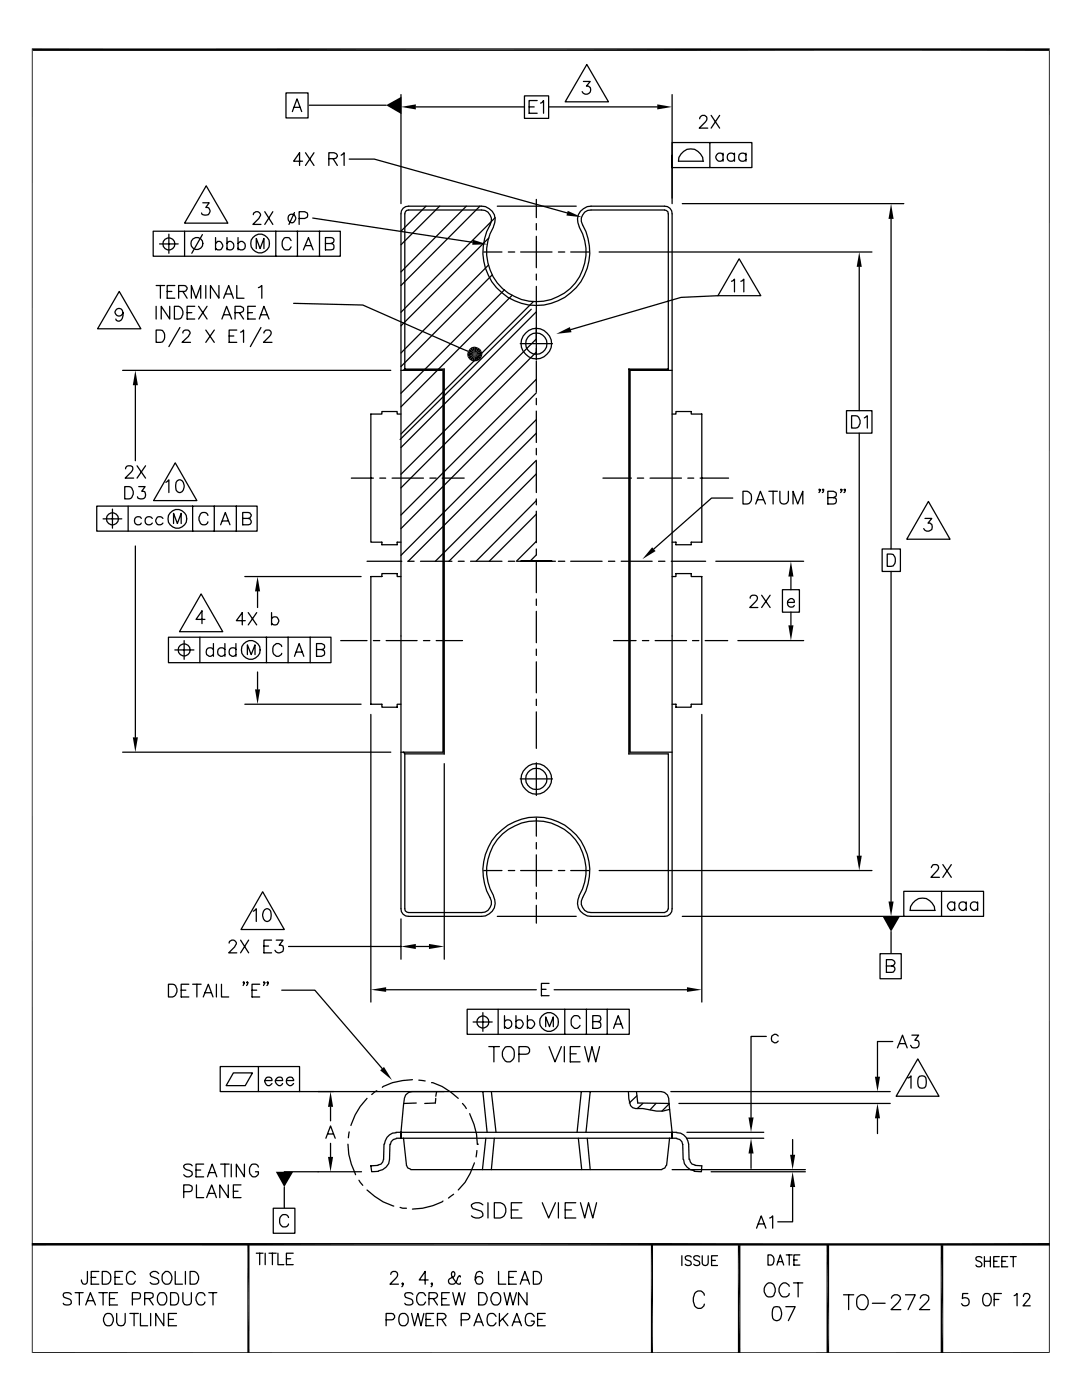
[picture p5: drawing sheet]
<svg xmlns="http://www.w3.org/2000/svg" width="216mm" height="279mm" viewBox="0 0 216 279" stroke-linecap="round" stroke-linejoin="round" font-family="sans-serif">
<g fill="none" stroke="#000" stroke-width=".25">
<path d="M57.1 18.5h4.4v5h-4.4zM80 18.9v21.7M104.6 19.1h4.9v4.5h-4.9zM116.4 16.3h1.4l-.8 .9a.83 .83 0 0 1 .9 .9 .83 .83 0 0 1-1.1 .7l-.6-.5M117.1 12.9l4.3 7.4h-8.6zM134.1 18.9v21.7M41.1 37.1l4.4 7.4h-8.7zM58.3 22.3l1-2.6 .9 2.6M58.7 21.4h1.2M60.4 32.2h-1.8l1.2-1.7v2.5M61 30.5l1.7 2.5M61.7 21h15.3"/>
<path d="M62.7 30.5l-1.7 2.5M65.6 31.7h1a.72 .72 0 0 0 .7-.7l-.2-.4-.5-.1h-1v2.5M66.5 31.7l.8 1.3M68.1 31l.6-.5v2.5M69.7 31.8h5l38.5 10.7M83 21.3h21.6M105.6 21.3h1M107 39.8v3.6M107.2 20.1h-1.6v2.5h1.6M107.9 20.6l.2-.1 .4-.4v2.5M109.5 21.3h21.6M134.1 28.4h15.9v5h-15.9z"/>
<path d="M139.6 23.7v-.2a.87 .87 0 0 1 1-.5 .77 .77 0 0 1 .1 1.4l-1.2 1.2h1.7M140.3 32.2a2.46 2.46 0 0 0-2.5-2.5 2.46 2.46 0 0 0-2.4 2.5h5M141.6 28.4v5M141.9 23l1.7 2.6M143.6 23l-1.7 2.6M144.3 30.9a.8 .8 0 0 0-1.2-.1 .8 .8 0 0 0 0 1.2 .8 .8 0 0 0 1.2-.2M144.3 30.6v1.6M146.6 30.9a.8 .8 0 0 0-1.2-.1 .8 .8 0 0 0 0 1.2 .8 .8 0 0 0 1.2-.2M146.6 30.6v1.6M148.8 30.9a.8 .8 0 0 0-1.1-.1 .8 .8 0 0 0 0 1.2 .8 .8 0 0 0 1.1-.2M148.8 30.6v1.6M23.8 58.2l4.3 7.4h-8.6z"/>
<path d="M30.6 46.1h37.3v5h-37.3zM31.2 57h1.7M31.8 48.7h3.8M32 57v2.5M33.4 58.2h.9M33.7 46.7v3.8M34.9 57h-1.5v2.5h1.5M35.6 58.2h1.1a.59 .59 0 0 0 .6-.6 .59 .59 0 0 0-.6-.6h-1.1v2.5M36.5 58.2l.8 1.3M36.8 46.1v5M38.2 59.5v-2.5l.9 2.5 .9-2.5v2.5M40.4 46.8l-2.1 3.7"/>
<path d="M40.5 40.5h1.2l-.6 .9 .6 .1 .2 .5a.91 .91 0 0 1-.6 .9 .91 .91 0 0 1-1.1-.4M41.1 57v2.5M43 48.6l.4-.4a.83 .83 0 0 1 1 1 .83 .83 0 0 1-1.4 .3M43 47.4v2.5M43.7 57v2.5l-1.7-2.5v2.5M44.6 59.5l1-2.5 1 2.5M45 58.7h1.2M45.3 48.6a.74 .74 0 0 1 1-.4 .74 .74 0 0 1 .4 1 .73 .73 0 0 1-.6 .7 .73 .73 0 0 1-.8-.4M45.3 47.4v2.5M47.2 57v2.5h1.5M47.5 48.6a.82 .82 0 0 1 1.4 .2 .82 .82 0 0 1-.9 1.1l-.5-.4M47.5 47.4v2.5"/>
<path d="M50.5 42.8a.72 .72 0 0 1 .8-.6 .72 .72 0 0 1 .7 .8l-.4 .6-1.1 1.2h1.6M51.1 49.6v-2l.8 2 .8-2v2M51.6 57.4l.6-.4v2.5M52.8 42.2l1.6 2.6M54.4 42.2l-1.6 2.6M55 46.1v5M57.6 43.1a.81 .81 0 0 1 1.1-.2 .81 .81 0 0 1 .2 1.1 .81 .81 0 0 1-1.1 .3 .99 .99 0 0 1-.2-1.2zM58.1 48l-.4-.5-.7-.1a1.42 1.42 0 0 0 0 2.5l.7-.1 .4-.5M58.8 42.4l-1.1 2.4M59.4 46.1v5M59.7 43.6h1.1l.5-.3v-.8l-.5-.3h-1.1v2.6M60.5 49.9l1.1-2.5 .9 2.5"/>
<path d="M61 49h1.1M62.4 43.5l31.8 4.8M63.8 46.1v5M64.9 48.6h1.1l.5-.3a.59 .59 0 0 0 .1-.6 .59 .59 0 0 0-.6-.3h-1.1v2.5h1.1l.5-.2a.74 .74 0 0 0-.1-1l-.4-.1M85 41.1l-5 5M87.7 41.1l-7.7 7.8M93 41.1l-13 13.2M95.8 41.1l-15.8 15.9M96.5 50.3h3.7M97.5 52.9l-17.5 17.5M97.5 47.5l-17.5 17.5M98.2 54.9l-18.2 18.3"/>
<path d="M98.5 45.3a9.9 9.9 0 0 0 8.5 14.9 9.9 9.9 0 0 0 8.6-14.9M98.5 45.2a2.71 2.71 0 0 0-2.4-4.1h-14.6a1.45 1.45 0 0 0-1.5 1.6v138.7a1.45 1.45 0 0 0 1.5 1.5h14.6a2.73 2.73 0 0 0 2.4-4.1M98.8 43.4l-18.8 18.9M99.2 41.1h15.8M100.7 57.8l-20.7 20.7M101.4 50.3h1.3M102.2 58.9l-22.2 22.3M103.9 50.3h6.3M107 44.6v1.3M107 47.2v6.2M107 54.7v1.2M107 57.2v3.6"/>
<path d="M111.4 50.3h1.3M113.9 50.3h3.6M115.6 45.2a2.71 2.71 0 0 1 2.3-4.1h14.7a1.45 1.45 0 0 1 1.5 1.6v138.7a1.45 1.45 0 0 1-1.5 1.5h-14.7a2.73 2.73 0 0 1-2.3-4.1M119.5 50.3h54.5M136.1 40.6h44.2M143.3 59l-7.4 .4-22 6.4M146 56.1l.6-.4v2.6M147.5 51.6l4.3 7.4h-8.5zM147.8 56.1l.6-.4v2.6M171.4 53.3v28.7M177.8 43.7v65.9M24.5 73.9h53.5"/>
<path d="M24.6 62.4a.78 .78 0 0 1-1 .7 .78 .78 0 0 1-.6-1 .78 .78 0 0 1 1.1-.5 1.57 1.57 0 0 1-.3 2.5l-.6-.2-.1-.2M27 76.9v15M31.2 65.9h.8a1.19 1.19 0 0 1 .9 1.5l-.5 .8-1.2 .1zM31.2 61.1v2.6M33.9 61.1v2.6l-1.7-2.6v2.6M34.8 61.1h.8a1.36 1.36 0 0 1 .9 1.3 1.36 1.36 0 0 1-.9 1.3h-.8zM35.9 65.4l-2.2 3.8M36.5 66.5a.55 .55 0 0 1 .5-.6l.7 .1a.52 .52 0 0 1 .1 .8l-.2 .3-1.3 1.2h1.7M37.3 62.4h1M38.9 61.1h-1.6v2.6h1.6M39.6 61.1l1.7 2.6M41.1 65.9l1.7 2.4"/>
<path d="M41.3 61.1l-1.7 2.6M42.8 65.9l-1.7 2.4M44.3 63.7l.9-2.6 1 2.6M44.6 62.8h1.2M45.7 67.1h1M46.9 62.4h1.1l.5-.3v-.7l-.5-.3h-1.1v2.6M47.2 65.9h-1.5v2.4h1.5M47.8 62.4l.8 1.3M48 66.3l.6-.4v2.4M49.4 62.4h1M51 61.1h-1.6v2.6h1.6M51.7 63.7l1-2.6 1 2.6"/>
<path d="M52.1 62.8h1.2M52.1 65.4l-2.1 3.8M52.7 66.5l.2-.5 .8-.1a.62 .62 0 0 1 .3 .9l-1.4 1.5h1.7M58.6 60.5l13.8 .4 21 9.2M80 73.9h8.4v76.2h-8.4M80.5 73.9l.3-.2h7.8v76.8h-7.8l-.3-.4M80.8 73.7l.1-31.4 .2-.3 .4-.1h14.6a1.99 1.99 0 0 1 1.7 3 10.7 10.7 0 0 0 9.2 16.1 10.7 10.7 0 0 0 9.2-16.1 1.99 1.99 0 0 1 1.7-3h14.7l.7 .3v31.5h-7.8M103.8 68.6h6.4M106 61.7l-26.2 26M106.4 60.2l-26.4 26.4M107 61v10.8M107 72.1v6.1"/>
<path d="M107 79.5v1.3M107 67.6l-27 27.1M107 75.7l-27 27.1M107 62.2l-27 27.1M107 70.3l-27 27.1M107 78.4l-27 27.1M125.5 73.7v76.8h7.8v30.9l-.2 .5-.5 .2h-14.7a1.99 1.99 0 0 1-1.7-2.9 10.7 10.7 0 0 0-9.2-16.1 10.7 10.7 0 0 0-9.2 16.1 1.99 1.99 0 0 1-1.7 2.9h-14.6l-.6-.3-.1-31.3M125.5 73.7l.2 .2M125.7 73.9h8.4M125.7 73.9v76.2h8.4M24.9 97.1h.8a1.3 1.3 0 0 1 .9 1.2 1.3 1.3 0 0 1-.9 1.3h-.8zM25.1 93.6l.1-.5a.97 .97 0 0 1 1.2 0 .89 .89 0 0 1-.2 1.1l-1.2 1.2h1.7"/>
<path d="M27.3 93l1.7 2.4M27.7 97.1h1.3l-.7 .9h.3a.86 .86 0 0 1 .3 1.3 .86 .86 0 0 1-1.2 .2l-.3-.4M29 93l-1.7 2.4M33.1 96.3l.6-.5v2.5M35 92.4l4.3 7.5h-8.7zM35.4 95.9a.74 .74 0 0 1 1.2 .4 1.28 1.28 0 0 1-.9 2 1.14 1.14 0 0 1-.6-1.4v-.6zM70.1 95.4h4.4M75.8 95.4h1.2M78.2 95.4h6.3M80 82.6h-.8v-.5h-3v.5h-2.2v25.6h2.2v.5h3v-.5h.8M85.8 95.4h1.2M88.2 95.4h4.4"/>
<path d="M107 82v6.3M107 89.5v1.3M107 92v6.3M107 99.6v1.2M107 83.7l-27 27.1M107 91.9l-20.1 20.1M107 99.9l-12 12.1M107 86.4l-25.6 25.6M107 94.6l-17.4 17.4M120.3 95.4h5.7M127.2 95.4h1.2M129.7 95.4h6.3"/>
<path d="M134.1 82.6h.8v-.5h3v.5h2.1v25.6h-2.1v.5h-3v-.5h-.8M137.2 95.4h1.2M139.7 95.4h5.7M146.2 99.4h-4.2l-11.5 10.2M148.3 98h.8a1.35 1.35 0 0 1 .9 1.3 1.35 1.35 0 0 1-.9 1.3h-.8zM151.1 99.7h1.2M153.4 98h1.7M154.3 98v2.6M155.6 98v1.9a.86 .86 0 0 0 .9 .7 .86 .86 0 0 0 .8-.7v-1.9M163.7 97.7l-.2 .2-.1-.2h.3v.3l-.3 .3M164.3 97.7v.2l-.2-.2 .2-.1a.45 .45 0 0 1-.2 .7M165.2 99.3h1.1l.5-.2v-.8l-.5-.3h-1.1v2.6h1.1a.64 .64 0 0 0 .6-.7 .64 .64 0 0 0-.6-.6"/>
<path d="M168 97.7l-.2 .2-.1-.2h.3v.3l-.3 .3M168.7 97.7l-.1 .2-.2-.2 .2-.1a.45 .45 0 0 1-.2 .7M168.9 82h5.1v4.4h-5.1zM169.9 83h.9a1.3 1.3 0 0 1 .9 1.2 1.3 1.3 0 0 1-.9 1.2h-.9zM171.4 86.4v84.4M172.5 83.4l.6-.4v2.4M19.3 101h32v5h-32zM20.6 103.5h3.7M22.4 101.6v3.8M25.6 101v5M27 109v38.2M28.2 103.5a.76 .76 0 0 0-1.1-.1 .76 .76 0 0 0 0 1.1 .76 .76 0 0 0 1.1-.1"/>
<path d="M30.4 103.5a.8 .8 0 0 0-1.2-.2 .8 .8 0 0 0 0 1.2 .8 .8 0 0 0 1.2-.1M32.5 103.5a.8 .8 0 0 0-1.2-.2 .8 .8 0 0 0 0 1.2 .8 .8 0 0 0 1.2-.1M34.6 104.5v-2.1l.8 2.1 .8-2.1v2.1M38.4 101v5M40.1 118.5l4.3 7.6h-8.6zM41.5 102.9a.83 .83 0 0 0-.8-.7 .83 .83 0 0 0-.8 .7 1.13 1.13 0 0 0-.1 1.3 1.13 1.13 0 0 0 1.3 .4l.4-.5M42.8 101v5M44 104.7l1-2.4 .9 2.4M44.4 104h1.2M47.2 101v5M48.4 103.5h1.1a.59 .59 0 0 0 .6-.6 .59 .59 0 0 0-.6-.6h-1.1v2.4h1.1a.64 .64 0 0 0 .7-.6 .64 .64 0 0 0-.7-.6M48.9 115.1h23.2"/>
<path d="M51.4 118v3.2M73.2 112h7M80 115.1h-.8v-.6h-3v.6h-2.2v25.4h2.2v.6h3v-.6h.8M81.4 112h1.2M83.9 112h6.3M91.4 112h1.2M93.9 112h6.3M101.4 112h1.3M103.2 112h7.6M107 102v6.3M107 109.6v1.1l-1.3 1.3M107 112v6.3"/>
<path d="M107 119.5v1.3M107 108l-4 4M107 102.6l-9.4 9.4M111.4 112h1.3M113.9 112h6.2M121.4 112h1.3M124 112h6.1M131.4 112h1.3M133.9 112h6.9M134.1 115.1h.8v-.6h3v.6h2.1v25.4h-2.1v.6h-3v-.6h-.8M142.8 112h17.6M149.7 119.4a.55 .55 0 0 1 .5-.6h.4a.6 .6 0 0 1 .4 .9l-1.4 1.5h1.6"/>
<path d="M150.8 100.6l.9-2.6 1 2.6M152 118.8l1.7 2.4M153.7 118.8l-1.7 2.4M156.1 117.7h3.4v4.5h-3.4zM157.8 115.1v2.6M158.2 100.6v-2.6l1 2.6 1-2.6v2.6M176 109.6h3.7v4.4h-3.7zM177 110.6h.8a1.19 1.19 0 0 1 .8 1.5l-.4 .8-1.2 .1zM177.8 114v65.9M184.6 103.5h1.3l-.7 .9a.81 .81 0 0 1 .8 .7 .81 .81 0 0 1-.7 .9 .87 .87 0 0 1-1-.5M185.3 100.1l4.3 7.5h-8.7zM33.6 127.2h32.4v5h-32.4z"/>
<path d="M34.9 129.7h3.8M36.7 127.8v3.8M39.9 127.2v5M40.9 123.6h-1.8l1.2-1.7v2.6M42.6 129.6a.85 .85 0 0 0-1.2-.2 .85 .85 0 0 0-.2 1.2l.5 .4h.4l.5-.4M42.6 128.4v2.6M44.9 129.6a.85 .85 0 0 0-1.2-.2 .85 .85 0 0 0-.2 1.2l.5 .4h.4l.5-.4M44.9 128.4v2.6M47.1 129.6a.75 .75 0 0 0-1-.3 .75 .75 0 0 0-.4 .9l.1 .4 .5 .4h.4l.4-.4M47.1 128.4v2.6M48.9 123.9h-1.7l1.1-1.6v2.4M49.4 130.6v-1.9l.7 1.9 .8-1.9v1.9"/>
<path d="M49.5 122.3l1.7 2.4M51.2 122.3l-1.7 2.4M51.4 134.1v3.5M53.2 127.2v5M54.2 123.4a.8 .8 0 0 1 1.2-.1 .8 .8 0 0 1 0 1.2 .8 .8 0 0 1-1.2-.1M54.2 122.3v2.4M56.2 129l-.1-.2-.5-.4a1.12 1.12 0 0 0-1.2 1 1.35 1.35 0 0 0 .7 1.6h.5l.5-.4 .1-.2M57.5 127.2v5M58.8 131l.9-2.6 .9 2.6M59.1 130.1h1.2M61.9 127.2v5M63.2 129.6l1.3-.1a.6 .6 0 0 0 .2-.8l-.5-.3h-1v2.6h1l.5-.3v-.8l-.5-.3"/>
<path d="M68 127.8h5.2M74.5 127.8h1.3M77 127.8h6.2M84.5 127.8h1.3M87 127.8h5.3M107 122v6.3M107 129.5v1.3M107 132.1v6.2M107 139.5v1.3M122.4 127.8h4.5M128.2 127.8h1.3M130.7 127.8h6.3"/>
<path d="M138.2 127.8h1.2M140.7 127.8h4.5M147.2 127.8h13.2M157.1 120.2h1.4a.66 .66 0 0 0-.5-.7 .66 .66 0 0 0-.8 .4 .79 .79 0 0 0 .2 1.1 .79 .79 0 0 0 1.1-.2M157.8 122.2v2.6M24.5 150.1h53.5M48.9 140.5h23.2M74 142.6v57.4M88.6 152.4v39M103.8 155.4h6.4M107 142.1v7.3M107 152.2v6.6"/>
<path d="M140 142.6v57.4M52.4 178l4.3 7.5h-8.6zM96.5 173.7h3.7M98.5 178.7a9.9 9.9 0 0 1 8.5-14.9 9.9 9.9 0 0 1 8.6 14.9M101.4 173.7h1.3M103.9 173.7h6.3M107 163.2v3.7M107 168.1v1.3M107 170.6v6.3M107 178.1v1.3M111.4 173.7h1.3M113.9 173.7h3.6"/>
<path d="M119.5 173.7h54.5M180.3 177.9h16v5h-16zM185.8 173.1l.3-.5h.8a.62 .62 0 0 1 .3 .9l-1.4 1.6h1.7M187.9 177.9v5M188.1 172.6l1.7 2.5M189.8 172.6l-1.7 2.5M33.6 196.4h.9a1.35 1.35 0 0 1 .8 1.3 1.35 1.35 0 0 1-.8 1.3h-.9zM36.2 197.6h.9M37.7 196.4h-1.5v2.6h1.5M38.4 196.4h1.7M39.3 196.4v2.6M40.6 199l1-2.6 .9 2.6"/>
<path d="M40.9 198.1h1.3M43.2 196.4v2.6M44.2 196.4v2.6h1.4M45.7 188.2a.72 .72 0 0 1 .8-.6 .72 .72 0 0 1 .7 .8l-.4 .6-1.2 1.2h1.6M48 187.6l1.6 2.6M48.8 196.1l-.2 .1v-.3l.2 .4-.3 .4M49.4 196.1h-.2l.2-.2a.55 .55 0 0 1-.2 .8M49.6 187.6l-1.6 2.6M50.3 197.6h.9M50.5 181.9l.6-.5v2.5M51.8 196.4h-1.5v2.6h1.5M52.7 188.8h.9"/>
<path d="M52.8 181.5a.74 .74 0 0 1 1.2 .4 2.21 2.21 0 0 1-.2 1.8 .74 .74 0 0 1-1.2-.3 1.65 1.65 0 0 1 .2-1.9zM52.8 196.1l-.1 .1v-.3l.1 .4-.2 .4M53.5 196.1h-.2l.1-.2a.55 .55 0 0 1-.1 .8M54.2 187.6h-1.5v2.6h1.5M55.1 187.6h1.4l-.8 1 .6 .1a.87 .87 0 0 1-.2 1.3 .87 .87 0 0 1-1.2-.3M56.2 197.6h6.6l13.5 15.7M57.6 188.9h22.4M77 197.5h30M80 183.4v8M83 188.9h2.6M99.2 182.9h15.8M107 180.7v3.5"/>
<path d="M108 197.4h1M109.6 196.3h-1.6v2.4h1.6M110.6 197.5h26.5M136.1 182.9h44.2M175.6 190.3h4.2v5h-4.2zM176.9 192.8h1.1a.74 .74 0 0 0 .6-.8l-.6-.5h-1.1v2.6h1.1a.64 .64 0 0 0 .6-.7 .64 .64 0 0 0-.6-.6M177.8 185.9v4.3M186.5 181.7a2.46 2.46 0 0 0-2.4-2.5 2.46 2.46 0 0 0-2.5 2.5h5M190.5 180.3a.79 .79 0 0 0-1.1-.2 .79 .79 0 0 0-.2 1.2l.5 .4h.4l.4-.4M190.5 180v1.7M192.8 180.3a.81 .81 0 0 0-1.1-.1 .81 .81 0 0 0-.2 1 .81 .81 0 0 0 1 .3l.3-.2M192.8 180v1.7"/>
<path d="M195.1 180.3a.81 .81 0 0 0-1.1-.1 .81 .81 0 0 0-.3 1 .81 .81 0 0 0 1.1 .3l.3-.2M195.1 180v1.7M43.9 212.9h15.9v4.9h-15.9zM46.6 214.1h3.8l-1.5 2.6h-3.8zM51.6 212.9v4.9M52.8 215.6h1.5a.75 .75 0 0 0-1.1-.6 .75 .75 0 0 0-.2 1.2 .67 .67 0 0 0 .6 .5 .67 .67 0 0 0 .7-.5M54.9 215.6h1.5a.6 .6 0 0 0-.8-.6 .83 .83 0 0 0-.6 1.1 .83 .83 0 0 0 1.2 .4l.2-.3M57.1 215.6h1.5a.77 .77 0 0 0-1.1-.6 .77 .77 0 0 0-.3 1.2 .74 .74 0 0 0 .7 .5 .74 .74 0 0 0 .7-.5M59.8 217.8h72.1l.7 .2 .6 .5 .2 .7M73.2 219.2a13.1 13.1 0 0 0-3.2 5.4M75.2 217.7l-1 .7M80.7 219.3l-.7 6.7v1.2v-1.2"/>
<path d="M82.2 217.8l-.7 .2-.6 .5-.2 .7M82.3 215.5a11.1 11.1 0 0 0-6 1.5M83.6 215.6l1.2 .1M86.1 216.1a10.8 10.8 0 0 1 5.3 3.1M87 219.2l-.1 .9-2.1 .1M87.1 217.8l-.1 1M93.2 201.4h32.4v5h-32.4zM94.4 204h3.8M96.4 202.1v3.7M96.4 217.8l.8 8.2M97.5 208.9h2.2M98 217.8l1 8.2"/>
<path d="M98.6 208.9v3M99.4 201.4v5M100.7 203.9a.81 .81 0 0 1 1.1-.2 .81 .81 0 0 1 .2 1.1 .81 .81 0 0 1-1.1 .3l-.2-.3M100.7 202.7v2.5M100.8 209a1.19 1.19 0 0 1 1.8 1 1.45 1.45 0 0 1-1.4 1.9 1.79 1.79 0 0 1-.4-2.9zM103 203.9a.81 .81 0 0 1 1.1-.2 .81 .81 0 0 1 .2 1.1 .81 .81 0 0 1-1.1 .3l-.2-.3M103 202.7v2.5M103.5 210.4l1.8-.1 .4-.4v-.5l-.4-.4-1.8-.1v3M105.2 203.9a.79 .79 0 0 1 1.2-.2 .79 .79 0 0 1 .1 1.1l-.4 .4h-.4l-.5-.4M105.2 202.7v2.5M108.9 204.9v-2l.7 2 .8-2v2M109.6 208.9l1.1 3 1.3-3"/>
<path d="M112.6 208.9v3M112.7 201.4v5M113.8 210.3h1.2M115.7 203.3a.91 .91 0 0 0-1-.6 .91 .91 0 0 0-.7 .9v1l.6 .6a1 1 0 0 0 1.1-.6M115.7 208.9h-1.9v3h1.9M116 217.8l-.9 8.2M116.7 208.9l.7 3 .7-3 .8 3 .7-3M117 201.4v5M117.8 217.8l-.9 8.2M118.3 203.9l1.4-.1a.83 .83 0 0 0 0-1l-1.4-.1v2.5h1l.5-.2v-.9l-.5-.2M121.2 201.4v5M122.4 205.2l1-2.5 .9 2.5"/>
<path d="M122.8 204.4h1.2M125.4 217.8l.1 1.5 .3 1.3 .4 .5 .6 .1h1.5l2.7 .5h1.2l1.4-.3M127 217.8l.3 2.3 6.2 .1M127.1 218.7l-1.5 1.4M133.4 219.3l.7 6.7v1.2v-1.2M133.9 217.8h43.7M152.9 206.8h-3v16.2M155.3 206.8l-.4-.4h-.4a1.01 1.01 0 0 0-.5 1.4l.5 .3h.4l.4-.3M178.1 207.9h-3v7M179.1 209.1l1-2.5 .9 2.5M179.5 208.3h1.2M181.2 215.1l.6-.4v2.5"/>
<path d="M181.9 206.6h1.4l-.8 1a.8 .8 0 0 1 .9 .9 .8 .8 0 0 1-1.1 .6l-.4-.1-.2-.4M183.1 211.3l4.3 7.5h-8.6zM183.5 214.8a1.02 1.02 0 0 1 1.2 .3 2.35 2.35 0 0 1-.2 2 1.02 1.02 0 0 1-1.3-.4 2.35 2.35 0 0 1 .3-1.9zM36.7 237.8h1.1a.68 .68 0 0 0 .6-.4 .68 .68 0 0 0-.1-.7l-.5-.2h-1.1v2.5M38.4 232.7a1.16 1.16 0 0 0-1.7 0v.2a1.25 1.25 0 0 0 1.1 .7 .6 .6 0 0 1 .6 .5 .6 .6 0 0 1-.3 .6 1 1 0 0 1-1.4-.3M39.1 233.5h.9M39.2 236.5v2.5h1.4M40.6 232.3h-1.5v2.6h1.5M41.2 239l1-2.5 1 2.5M41.4 234.9l.9-2.6 1 2.6M41.6 238.2h1.2M41.7 234h1.2"/>
<path d="M44 232.3h1.7M44.9 232.3v2.6M45.6 236.5v2.5l-1.7-2.5v2.5M46.1 232.3v2.6M46.6 237.7h.9M48.1 236.5h-1.5v2.5h1.5M48.8 232.3v2.6l-1.6-2.6v2.6M51.6 232.9l-.1-.2a1.01 1.01 0 0 0-1.3-.3 1.61 1.61 0 0 0 .3 2.5 .91 .91 0 0 0 1.1-1.1h-.6M56.7 236.9v4.1M56.7 233.8h15.4M65 227.2l1-2.5 .9 2.5M65.4 226.3h1.1"/>
<path d="M66 220.9v2.8M66 228.2v2.7M69.4 228.3a14.9 14.9 0 0 0 1.6 6.1M69.7 225.9l-.2 1.2M71.6 235.5l.8 1.1M73.2 237.5a12.4 12.4 0 0 0 5.4 3.2M75.4 232.6l-1.4 .1 .2 1.1h1.3M76.5 231.3l-.1 .6-.4 .4-.6 .2M76.6 228.3l-.1 3.1M77.8 228.3l-.1 3.1a2.5 2.5 0 0 1-2.2 2.3M79 226h56M79.1 227.2l-.6 .2-.4 .4-.2 .6"/>
<path d="M79.1 226.1a2.37 2.37 0 0 0-2.4 2.2M79.1 227.2h55.9M80.5 227.2l.6 5.4 .3 .5 .6 .2M82 233.4h50.1M83.1 220.1l-2.5 .1M88.4 239.7a12.1 12.1 0 0 1-6.1 1.6M90.5 238.3l-1 .8M92.3 220.2l.7 1M93.7 222.2a14.9 14.9 0 0 1 1.5 6.1M94.7 232.1a13.1 13.1 0 0 1-3.3 5.4M95.2 229.6l-.2 1.3M95.2 228.3h.1"/>
<path d="M96.9 227.2l-.6 6.2M98.6 227.2l-.6 6.2M115.4 227.2l.7 6.2M117.2 227.2l.6 6.2M128.3 220.2l-1.1 1M130.9 220.2l-1.2 1.3M132.9 232.6l-.2 .5-.6 .2M133.5 220.3l-1.4 1.4M133.6 227.2l-.6 5.4M134.1 233.4h26.6M135 226.1a2.37 2.37 0 0 1 2.4 2.2l.1 3.1M135 227.2l.6 .2 .5 .4 .1 .6"/>
<path d="M135.5 220.2h42.1M136.2 228.3l.1 3.1M136.4 231.4a2.5 2.5 0 0 0 2.2 2.3M137 227.2h15.4M137.1 226h15.3M137.6 231.3l.2 .6 .3 .4 .6 .2M138.7 232.6l1.3 .1v1.1h-1.5M141.9 233.8h18.8M149.9 230.2v3M158.2 236.9v6.9h-3M158.2 227.4v3.1M175.1 223.2v3"/>
<path d="M14.2 258.3a1.08 1.08 0 0 0-1.6 0l.2 .6 1 .3a.61 .61 0 0 1 .4 .7 .61 .61 0 0 1-.6 .5l-.8-.1-.2-.2M15 258h1.6M15.8 258v2.4M17.4 253.7v2.3a.6 .6 0 0 1-.9 .2l-.2-.8M17.4 259.6h1.2M18.2 254.9h.9M19.7 253.7h-1.5v2.6h1.5M19.7 258h1.7M20.4 253.7h.9a1.35 1.35 0 0 1 .8 1.3 1.35 1.35 0 0 1-.8 1.3h-.9zM20.6 258v2.4M21.8 259.2h1.1M22.9 254.9h1"/>
<path d="M23.5 258h-1.7v2.4h1.7M24.5 253.7h-1.6v2.6h1.6M26.4 259.2h1.5l.1-.5-.1-.6-.5-.1h-1v2.4M27 254.3a.92 .92 0 0 0-1.1-.6 .92 .92 0 0 0-.7 1.1 1.08 1.08 0 0 0 .2 1.2 1.08 1.08 0 0 0 1.3 .2l.3-.5M28.9 259.2h1.1l.5-.3a.59 .59 0 0 0 0-.6 .59 .59 0 0 0-.5-.3h-1.1v2.4M29.7 259.2l.9 1.2M31.7 254.2a.93 .93 0 0 0-.9-.5 .93 .93 0 0 0-.8 .6l.2 .5 1 .3a.66 .66 0 0 1 .2 1.1 1.26 1.26 0 0 1-1.4-.3M31.8 258.1l.8-.1a1.42 1.42 0 0 1 0 2.4h-.5a1.5 1.5 0 0 1-.3-2.3zM32.4 254.3l.6-.6a1.35 1.35 0 0 1 1.3 1 1.35 1.35 0 0 1-.5 1.5l-.3 .1a1.24 1.24 0 0 1-1.1-.6 1.24 1.24 0 0 1 0-1.4zM34 258h.9a1.39 1.39 0 0 1 .6 2.1l-.6 .3h-.9zM35 253.7v2.6h1.4M36.5 258v1.8l.2 .3a.86 .86 0 0 0 .8 .3 .86 .86 0 0 0 .7-.6v-1.8"/>
<path d="M37 253.7v2.6M37.9 253.7h.9a1.36 1.36 0 0 1 .8 1.3 1.36 1.36 0 0 1-.8 1.3h-.9zM40.9 258.6a.83 .83 0 0 0-.8-.6 .83 .83 0 0 0-.8 .6 1.13 1.13 0 0 0-.1 1.3 1.13 1.13 0 0 0 1.4 .4l.3-.5M41.7 258h1.6M42.5 258v2.4M51.1 250.1h1.4M51.8 250.1v2.3M52.9 250.1v2.3M53.7 250.1h1.4M54.4 250.1v2.3M54.5 241.1h4.3v5h-4.3zM55.5 250.1v2.3h1.1"/>
<path d="M57.1 251.2h.9M57.6 243a.91 .91 0 0 0-1.1-.6 .91 .91 0 0 0-.7 .9 1.12 1.12 0 0 0 .2 1.2 1.12 1.12 0 0 0 1.2 .3l.4-.5M58.5 250.1h-1.4v2.3h1.4M78 254.3l.1-.3 .3-.3h.5a.77 .77 0 0 1 .1 1.4l-1.2 1.2h1.7M79.8 241l.5 .1h.8M80.4 256.2h-.2l.1-.2a.55 .55 0 0 1-.1 .8M82.4 258.3a1.08 1.08 0 0 0-1.6 0l.1 .6 1.1 .3a.61 .61 0 0 1 .4 .7 .61 .61 0 0 1-.6 .5l-.9-.1-.1-.2M84.9 258.6l-.3-.5-.8-.1a1.42 1.42 0 0 0 0 2.4l.8-.1 .3-.5M85.4 255.4h-1.7l1.1-1.7v2.6M85.6 259.2h1.1a.74 .74 0 0 0 .6-.8l-.3-.3-1.4-.1v2.4M86.3 256.2h-.3l.2-.2a.55 .55 0 0 1-.2 .8M86.4 259.2l.9 1.2"/>
<path d="M88.1 259.2h1M89.7 258h-1.6v2.4h1.6M90.3 258l.6 2.4 .7-2.4 .6 2.4 .6-2.4M91.9 254.8l-.1-.2h-.2l-.2 .3a1.3 1.3 0 0 1-1.4 1.4 .61 .61 0 0 1-.5-.5 .61 .61 0 0 1 .2-.6l1-.6a.58 .58 0 0 0-.3-.9l-.2 .2a1.05 1.05 0 0 0 .2 1.2l.9 1.1 .5 .1 .1-.3M95.5 258h.9a1.3 1.3 0 0 1 .8 1.2 1.3 1.3 0 0 1-.8 1.2h-.9zM96.3 254.2l-.1-.3-.6-.2a1.5 1.5 0 0 0-.6 2.2 .76 .76 0 0 0 1.2 0 .76 .76 0 0 0-.4-1.2 .76 .76 0 0 0-1 .7M96.4 240.5a1.63 1.63 0 0 0-2.3 0 .74 .74 0 0 0 .6 .8l1.3 .4a.68 .68 0 0 1 0 1.2 1.7 1.7 0 0 1-1.9-.2M97.4 240v3.1M98.5 258.1a1.2 1.2 0 0 1 1.4 .5 1.2 1.2 0 0 1-.2 1.5l-.3 .2a1.13 1.13 0 0 1-1.3-.4 1.13 1.13 0 0 1 0-1.3zM98.6 240h1.2a1.59 1.59 0 0 1 1.2 1.6 1.59 1.59 0 0 1-1.2 1.5h-1.2zM99.5 253.7v2.6h1.4M100.6 258l.6 2.4 .6-2.4 .6 2.4 .6-2.4"/>
<path d="M101.5 254.9h.9M102 241.5h1.4M103 253.7h-1.5v2.6h1.5M103.8 256.3l.9-2.6 1 2.6M104.1 240h-2.1v3.1h2.1M104.1 255.4h1.2M105.2 258v2.4l-1.7-2.4v2.4M106.4 253.7h.8a1.32 1.32 0 0 1 .7 2l-.3 .5-1.2 .1zM108.2 240l1.3 3.1 1.3-3.1M111.4 240v3.1M112.8 241.5h1.2M114.9 240h-2.1v3.1h2.1"/>
<path d="M115.8 240l.9 3.1 .7-3.1 .9 3.1 .7-3.1M136.1 250.6v2M137.9 250.9a.67 .67 0 0 0-.6-.3 .67 .67 0 0 0-.6 .4l.2 .4 .7 .2a.48 .48 0 0 1 .3 .5 .48 .48 0 0 1-.4 .5l-.6-.1-.2-.2M139.6 250.9a.67 .67 0 0 0-.6-.3 .67 .67 0 0 0-.6 .4l.2 .4 .7 .2a.48 .48 0 0 1 .3 .5 .48 .48 0 0 1-.4 .5l-.6-.1-.2-.2M140.1 250.6v1.5a.6 .6 0 0 0 .6 .5 .6 .6 0 0 0 .6-.5v-1.5M140.5 258.5a1.02 1.02 0 0 0-1-.9 1.02 1.02 0 0 0-1 .9 2.04 2.04 0 0 0 .8 2.6 1.05 1.05 0 0 0 1.2-.8M142 251.5h.7M143.2 250.6h-1.2v2h1.2M151 245.1l.9-2.4 .9 2.4M151.3 244.3h1.2M152.8 256.5a.93 .93 0 0 1 1-.5 .93 .93 0 0 1 .7 .7 1.7 1.7 0 0 1-.3 2 1.09 1.09 0 0 1-1.4-.2 1.56 1.56 0 0 1 0-2zM153.2 250.4a1.06 1.06 0 0 1 1.3 .8 1.06 1.06 0 0 1-.7 1.3h-.6z"/>
<path d="M153.6 243.1l.6-.4v2.4M155 252.5l.7-2.1 .7 2.1M155.3 251.8h.8M156.9 250.4h1.2M157.5 256.7a.97 .97 0 0 0-1-.7 .97 .97 0 0 0-.9 .7 1.33 1.33 0 0 0-.1 1.5 1.33 1.33 0 0 0 1.3 .6l.6-.3 .1-.4M157.5 250.4v2.1M158.3 256h1.9M158.4 251.5h.7M159.3 256v2.8M159.6 250.4h-1.2v2.1h1.2M168.3 258.4h2M169.3 258.4v3"/>
<path d="M171.2 258.8a1.13 1.13 0 0 1 1.3-.4 1.13 1.13 0 0 1 .7 1.1 1.71 1.71 0 0 1-.8 1.9 1.35 1.35 0 0 1-1.5-1.9zM177.9 259.1a.74 .74 0 0 1 .6-.7 1.03 1.03 0 0 1 1.2 .6v.2l-.5 .7-1.4 1.5h1.9M180.7 258.4h1.9l-1.4 3M183.6 259.1a.74 .74 0 0 1 .6-.7h.5l.6 .3a1.02 1.02 0 0 1-.4 1.2l-1.4 1.5h2M193.1 258.1h-1l-.1 1.1a.82 .82 0 0 1 1.2 .1 .82 .82 0 0 1-.2 1.2 .82 .82 0 0 1-1.1-.3M195.9 251a.65 .65 0 0 0-.7-.2 .65 .65 0 0 0-.5 .5l.2 .2a1.01 1.01 0 0 1 1 1 .67 .67 0 0 1-1.2 0M196.4 250.8v2M196.4 251.7h1.2M196.5 258.2l.6-.1a1.42 1.42 0 0 1 0 2.5 .84 .84 0 0 1-1-.9 1.57 1.57 0 0 1 .4-1.5zM197.6 250.8v2M198.3 251.7h.7M198.4 259.3h.9"/>
<path d="M199.4 250.8h-1.1v2h1.1M199.8 258.1h-1.4v2.5M199.9 251.7h.8M201.1 250.8h-1.2v2h1.2M201.6 250.8h1.2M202.2 250.8v2M202.4 258.6l.5-.5v2.5M204.2 258.7l.2-.5a.73 .73 0 0 1 1.1 .4l-.1 .5-1.3 1.5h1.5M17.1 260.4l.9-2.4 1 2.4M20.9 262.5a.95 .95 0 0 1 1.1-.3 .95 .95 0 0 1 .6 .9 1.12 1.12 0 0 1-.2 1.1 1.12 1.12 0 0 1-1.2 .3 1.5 1.5 0 0 1-.3-2zM23.3 262.1v1.8l.2 .3a.86 .86 0 0 0 .8 .4 .86 .86 0 0 0 .7-.7v-1.8M25.9 262.1h1.7"/>
<path d="M26.8 262.1v2.5M28 262.1v2.5h1.5M30.1 262.1v2.5M32.7 262.1v2.5l-1.6-2.5v2.5M33.6 263.3h1M35.2 262.1h-1.6v2.5h1.6M77 263.4h1.1a.64 .64 0 0 0 .5-1l-.1-.2-.4-.1h-1.1v2.5M79.8 262.5a.94 .94 0 0 1 1-.4 .94 .94 0 0 1 .6 1 1.12 1.12 0 0 1-.2 1.1 1.12 1.12 0 0 1-1.2 .3 1.8 1.8 0 0 1-.2-2zM82.1 262.1l.6 2.5 .7-2.5 .6 2.5 .6-2.5M85 263.3h.9M86.5 262.1h-1.5v2.5h1.5M87.3 263.3h1.1a.74 .74 0 0 0 .6-.7l-.3-.4-1.4-.1v2.5"/>
<path d="M88.1 263.3l.9 1.3M92 263.4h1.1a.64 .64 0 0 0 .5-1l-.1-.2-.4-.1h-1.1v2.5M94.6 264.6l.9-2.5 .9 2.5M94.9 263.8h1.2M99 262.7a.91 .91 0 0 0-1.1-.6 .91 .91 0 0 0-.7 1 1.08 1.08 0 0 0 .1 1.1 1.08 1.08 0 0 0 1.1 .4l.6-.6M99.7 262.1v2.5M100.2 263.1l1.1 1.5M101.3 262.1l-1.6 1.7M102.2 264.6l.9-2.5 1 2.5M102.5 263.8h1.2M106.6 262.7a.91 .91 0 0 0-1-.6 .91 .91 0 0 0-.8 1 1.08 1.08 0 0 0 .1 1.1 1.08 1.08 0 0 0 1.1 .4 .95 .95 0 0 0 .6-.9h-.6M107.3 263.3h.9"/>
<path d="M108.8 262.1h-1.5v2.5h1.5M154.4 260.9a1.02 1.02 0 0 1 1.4 .4 2.05 2.05 0 0 1-.3 2.1 .9 .9 0 0 1-1.3-.3 3 3 0 0 1 .2-2.2zM156.8 260.8h1.9l-1.4 2.8M174.1 260.1h2.5"/>
<circle cx="33.7" cy="48.7" r="1.2"/>
<circle cx="39.3" cy="48.6" r="1.2"/>
<circle cx="51.9" cy="48.6" r="1.86"/>
<circle cx="107" cy="68.6" r="2.12"/>
<circle cx="107" cy="68.6" r="3"/>
<circle cx="22.4" cy="103.5" r="1.2"/>
<circle cx="35.4" cy="103.5" r="1.86"/>
<circle cx="36.7" cy="129.7" r="1.2"/>
<circle cx="50" cy="129.7" r="1.86"/>
<circle cx="107" cy="155.5" r="2.12"/>
<circle cx="107" cy="155.4" r="3"/>
<circle cx="96.3" cy="204" r="1.2"/>
<circle cx="109.6" cy="204" r="1.86"/>
</g>
<g fill="#000">
<path d="M6.3 9.7l.2 .5zM77 21l3.1-1.7v3.5zM6.3 9.7l203 .5h-202.8zM209.5 9.7l-.2 .5zM6.3 9.7h203.2l-.2 .5zM80 21.3l3-.5v1zM131.1 20.8l3 .5-3 .5zM94.3 47.8l3 1-3.1 .1zM113.3 42.1l2.8 1.2-3.1-.3zM171.4 50.3l.6 3h-1.1zM177.8 40.6l.5 3.1h-1zM27 73.9l.5 3h-1z"/>
<path d="M93.2 70.6l1.5 .1-1.4 .5zM93.3 71.2l1.4-.5-1.1 1zM93.4 70.1l1.3 .6-1.5-.1zM93.6 71.7l1.1-1-.6 1.4zM93.7 69.6l1 1.1-1.3-.6zM93.7 69.6l.4-.3 .6 1.4zM94.7 70.7v1.4h-.6zM94.7 70.7l.5 1.4h-.5zM94.1 69.3l.6-.1v1.5zM94.7 70.7l1.1 1.1-.6 .3zM94.7 69.2l.6 .1-.6 1.4zM94.7 70.7l1.4 .6-.3 .5z"/>
<path d="M95.3 69.3l.5 .4-1.1 1zM94.7 70.7h1.6l-.2 .6zM94.7 70.7l1.1-1 .3 .4zM94.7 70.7l1.4-.6 .2 .6zM111 66.6l2.7-1.3 .3 1zM51.4 115.1l.5 2.9h-1zM130.1 109.2l.7 .8-2.6 1.6zM157.8 112l.5 3.1h-1zM50.9 137.6h1l-.5 2.9zM157.3 124.8h1l-.5 3zM26.5 147.2h1l-.5 2.9zM170.9 170.8h1.1l-.6 2.9z"/>
<path d="M177.3 179.9h1l-.5 3zM74 197.5l3-.5v1zM80 188.9l3-.5v1zM85.6 188.4l3 .5-3 .5zM137.1 197l2.9 .5-2.9 .5zM176.1 182.9h3.5l-1.8 3zM75.9 213.6l.7-.7 1.6 2.7zM174.6 214.9h1l-.5 2.9zM55 233.8h3.5l-1.8 3.1zM66 217.8l.5 3.1h-1.1zM65.4 230.9h1.1l-.5 2.9zM149.9 227.2l.5 3h-1z"/>
<path d="M149.4 223h1l-.5 3zM157.6 230.5h1.1l-.5 2.9zM158.2 233.8l.5 3.1h-1.1zM175.1 220.2l.5 3h-1zM164.9 248.3l.5 21.7h-.5zM164.9 248.3h.5v21.7zM6.3 248.6l203.2-.5v.5zM6.3 248.1h203.2l-203.2 .5zM147.2 248.5l.5 21.5h-.5zM147.2 248.5h.5v21.5zM187.7 248.5l.5 21.5h-.5zM187.7 248.5h.5v21.5z"/>
</g>
<path d="M88.6 73.7l-.2 .2M88.4 150.1l.2 .4M125.7 150.1l-.2 .4" fill="none" stroke="#00f" stroke-width=".25"/>
<path d="M6.4 9.9v260.1M209.4 9.9v260.1M6.3 269.9h203.2" fill="none" stroke="#000" stroke-width=".2"/>
<path d="M49.6 248.3v21.7M130.1 248.3v21.7" fill="none" stroke="#000" stroke-width=".42"/>
</svg>
